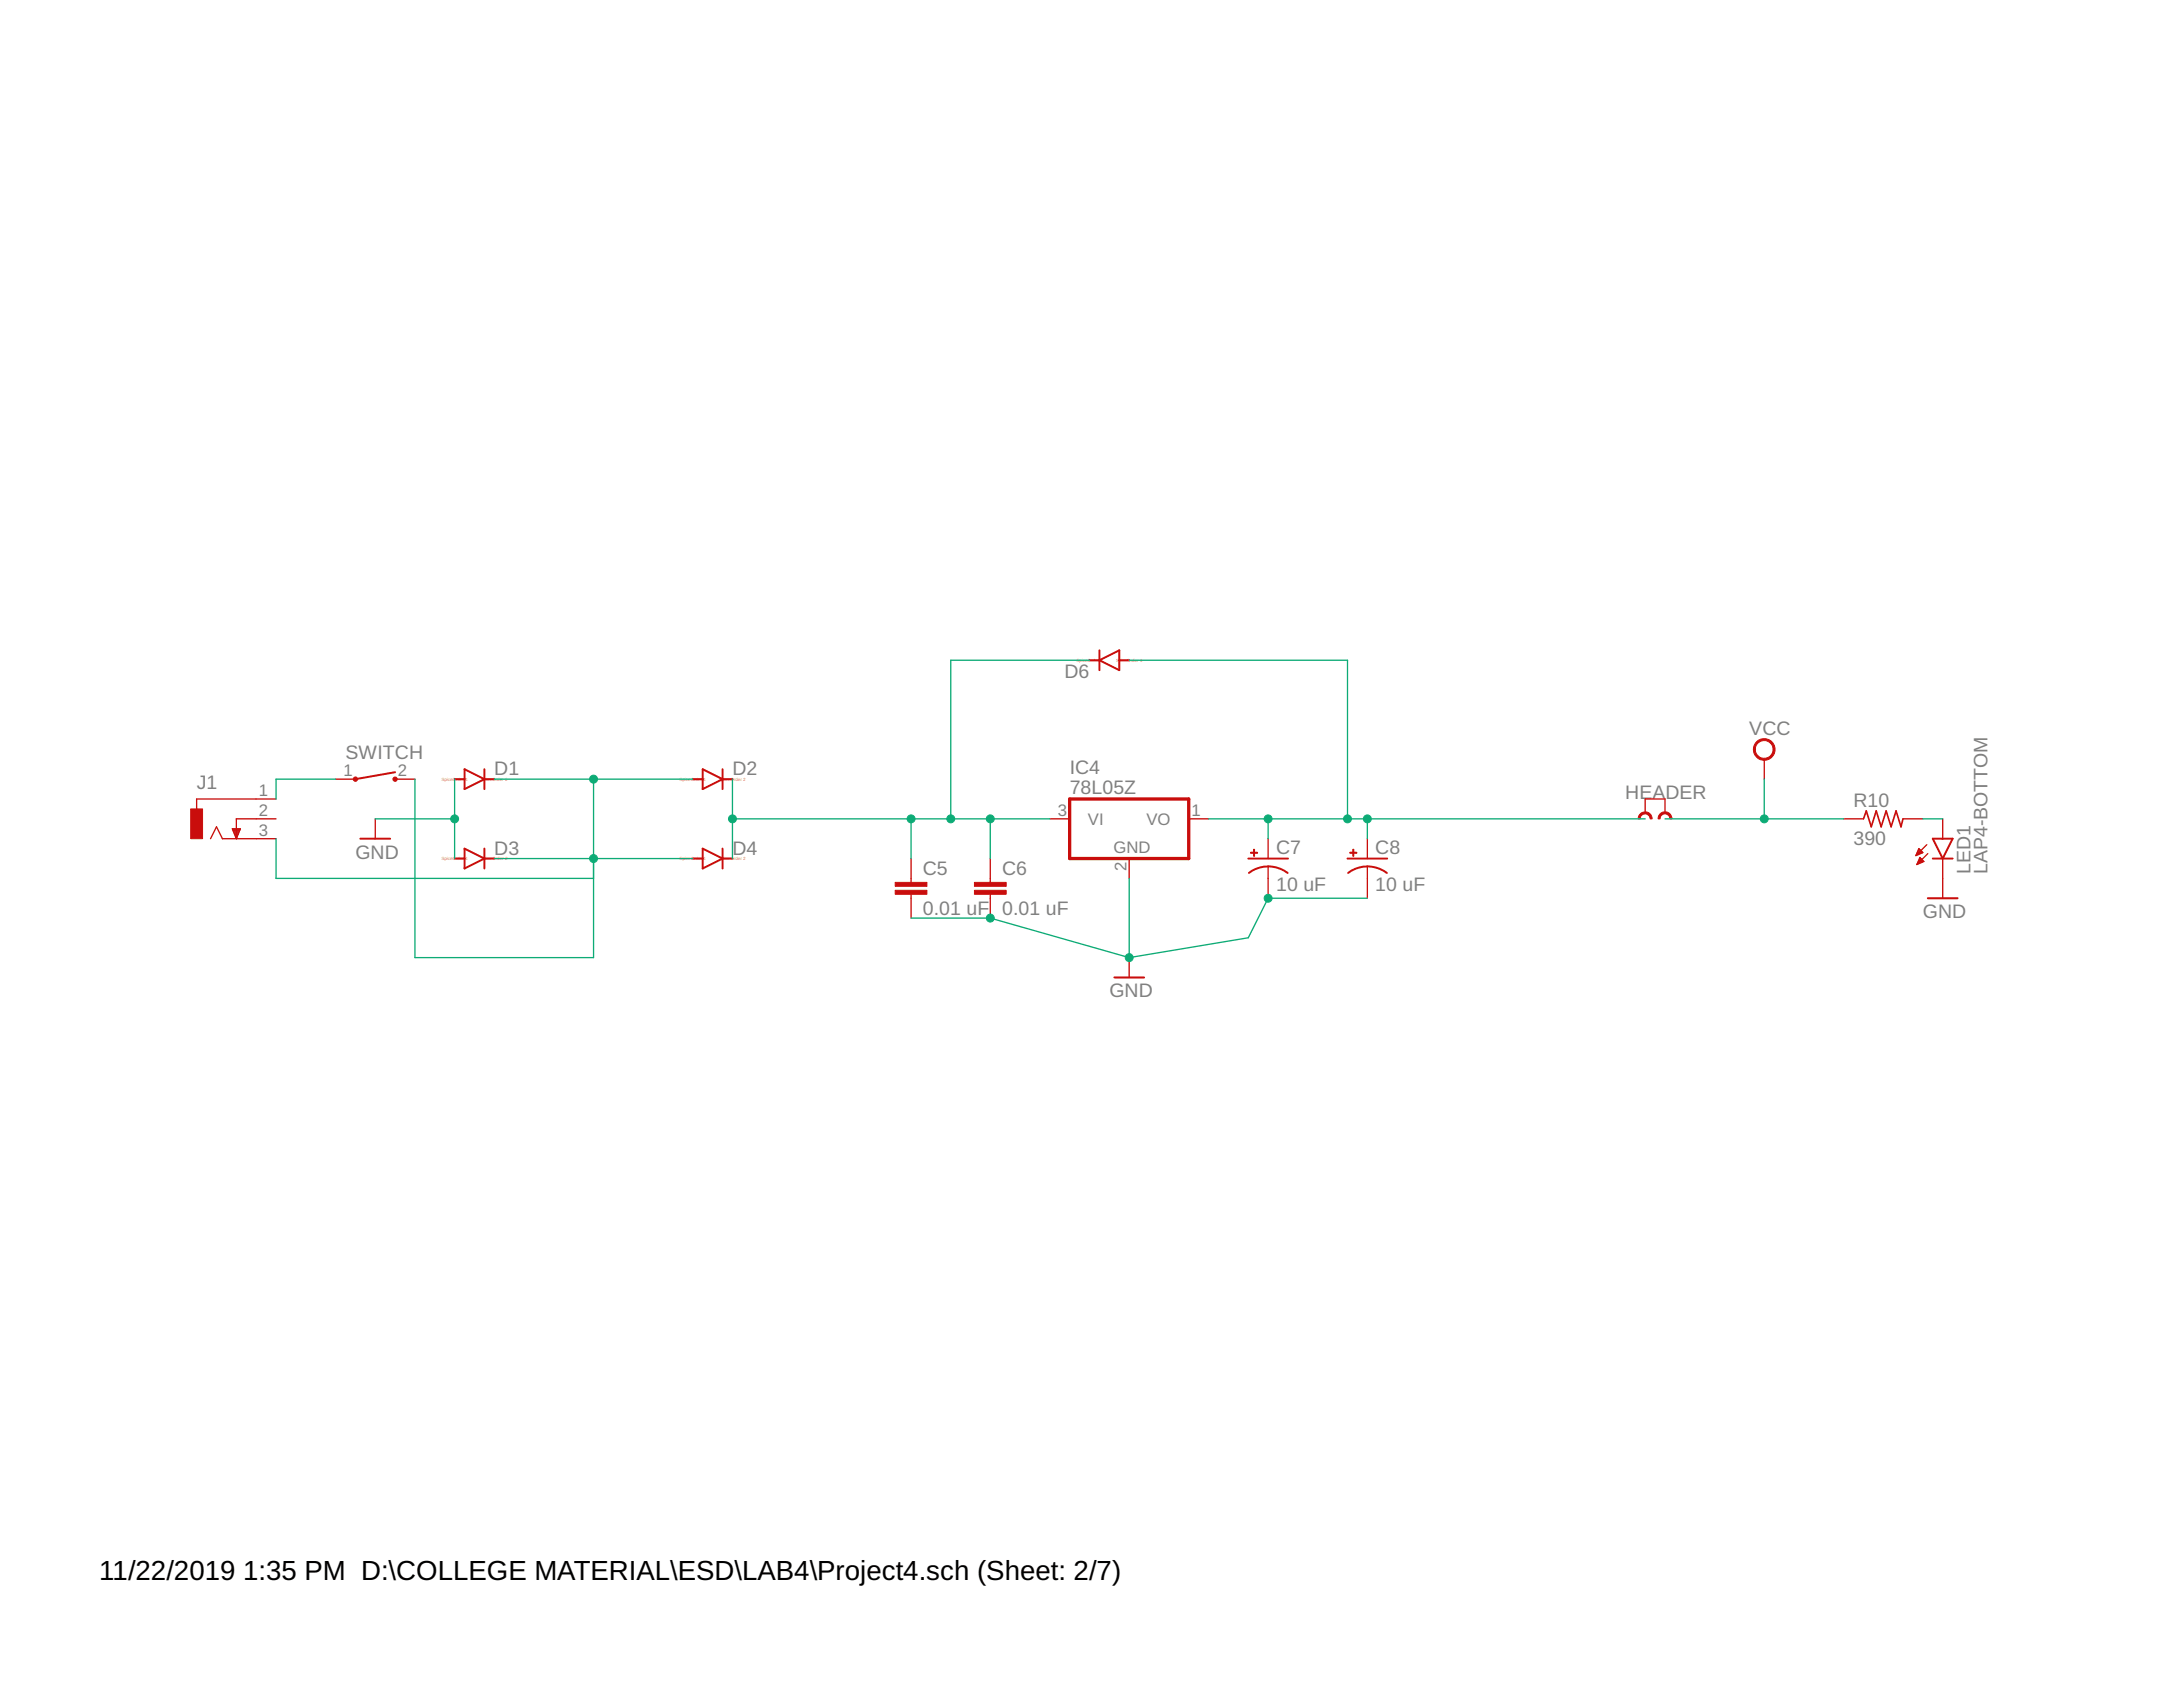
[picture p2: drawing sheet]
<svg xmlns="http://www.w3.org/2000/svg" width="279mm" height="216mm" viewBox="0 0 279 216" stroke-linecap="round" stroke-linejoin="round" font-family="sans-serif">
<defs><g id="words">
<g font-size="3.5">
<text x="12.7" y="202.2">11/22/2019</text>
<text x="31.1" y="202.2">1:35 PM D:\COLLEGE MATERIAL\ESD\LAB4\Project4.sch (Sheet: 2/7)</text>
</g>
<g font-size="2.5" fill="#808080">
<text x="136.3" y="86.8">D6</text>
<text x="223.9" y="94">VCC</text>
<text x="25.2" y="101">J1</text>
<text x="44.2" y="97.2">SWITCH</text>
<text x="63.3" y="99.2">D1</text>
<text x="93.7" y="99.2">D2</text>
<text x="136.9" y="101.6">78L05Z</text>
<text x="136.9" y="99.1">IC4</text>
<text x="208" y="102.3">HEADER</text>
<text x="237.2" y="103.3">R10</text>
<text x="45.5" y="109.9">GND</text>
<text x="63.3" y="109.4">D3</text>
<text x="93.7" y="109.4">D4</text>
<text x="118.1" y="112">C5</text>
<text x="128.3" y="112">C6</text>
<text x="163.3" y="109.2">C7</text>
<text x="176" y="109.2">C8</text>
<text x="237.2" y="108.1">390</text>
<text x="252.2" y="111.9" transform="rotate(-90 252.2 111.9)">LED1</text>
<text x="254.4" y="111.9" transform="rotate(-90 254.4 111.9)">LAP4-BOTTOM</text>
<text x="118.1" y="117.1">0.01 uF</text>
<text x="128.3" y="117.1">0.01 uF</text>
<text x="163.3" y="114.1">10 uF</text>
<text x="176" y="114.1">10 uF</text>
<text x="246.1" y="117.5">GND</text>
<text x="142" y="127.6">GND</text>
</g>
<g font-size="2.1" fill="#808080">
<text x="33.1" y="101.9">1</text>
<text x="44" y="99.4">1</text>
<text x="50.9" y="99.4">2</text>
<text x="33.1" y="104.4">2</text>
<text x="33.1" y="107">3</text>
<text x="135.4" y="104.4">3</text>
<text x="139.3" y="105.6">VI</text>
<text x="146.7" y="105.6">VO</text>
<text x="152.5" y="104.4">1</text>
<text x="142.5" y="109.1">GND</text>
<text x="144.2" y="111.4" transform="rotate(-90 144.2 111.4)">2</text>
</g>
<g font-size=".6" fill="#ffba08">
<text x="137.8" y="84.7">SpiceOrder 2</text>
<text x="142.8" y="84.7">SpiceOrder 1</text>
<text x="56.5" y="99.9">SpiceOrder 1</text>
<text x="61.6" y="99.9">SpiceOrder 2</text>
<text x="87" y="99.9">SpiceOrder 1</text>
<text x="92" y="99.9">SpiceOrder 2</text>
<text x="56.5" y="110.1">SpiceOrder 1</text>
<text x="61.6" y="110.1">SpiceOrder 2</text>
<text x="87" y="110.1">SpiceOrder 1</text>
<text x="92" y="110.1">SpiceOrder 2</text>
</g>
</g></defs>
<g fill="none" stroke="#c90d0c" stroke-width=".25">
<path d="M50.6 98.8l-5.1 .9M58.2 99.7h1.3M59.5 98.4l2.5 1.3-2.5 1.3zM62 98.4v2.6M62 99.7h1.3M88.7 99.7h1.2M89.9 98.4l2.6 1.3-2.6 1.3zM92.5 99.7h1.2M92.5 98.4v2.6M139.4 84.5h1.3M140.7 84.5l2.6-1.3v2.6zM140.7 83.2v2.6"/>
<path d="M143.3 84.5h1.2M46.1 107.3h3.8M58.2 109.9h1.3M59.5 108.6l2.5 1.3-2.5 1.2zM62 108.6v2.5M62 109.9h1.3M88.7 109.9h1.2M89.9 108.6l2.6 1.3-2.6 1.2zM92.5 108.6v2.5M92.5 109.9h1.2M159.8 109.9h5M162.3 110.9a4.3 4.3 0 0 1 2.5 .8"/>
<path d="M162.3 110.9a3.9 3.9 0 0 0-2.4 .8M172.5 109.9h5M175 110.9a4.3 4.3 0 0 1 2.5 .8M175 110.9a3.9 3.9 0 0 0-2.4 .8M246.7 115h3.8M247.4 109.9h2.5M247.4 107.3h2.5l-1.3 2.6zM142.6 125.1h3.8"/>
</g>
<g fill="none" stroke="#c90d0c" stroke-width=".17">
<path d="M42.9 99.7h2.6M50.6 99.7h2.5M225.8 97.2v2.5M26.9 107.3l.8-1.5 .8 1.5h6.8M29.7 106.1h1.1l-.6 1.2zM29.8 106.1h.9M29.8 106.3h.9M29.9 106.4h.7M29.9 106.5h.7M30 106.6h.5M30 106.7h.5M30.1 106.8h.3"/>
<path d="M30.1 107h.3M30.2 107.1h.2M30.2 107.2h.1M35.3 102.3h-10.1v1.2M35.3 104.8h-5.1v2.5M48 104.8v2.5M116.6 109.9v3M116.6 114.4v3.1M126.7 109.9v3M126.7 114.4v3.1M134.4 104.8h2.5M144.5 109.9v2.5"/>
<path d="M152.1 104.8h2.6M162.3 107.3v2.6M162.3 110.9v4.1M175 107.3v2.6M175 110.9v4.1M210.6 104v-1.7h2.5v1.7M236 104.8h2.5M243.6 104.8h2.5M245.3 109.4h.2M245.3 109.3h.4M245.4 109.1h.6M245.4 110.6h.1"/>
<path d="M245.4 109h.6M245.4 110.5h.3M245.5 108.9h.4M245.5 110.3h.5M245.5 108.8h.3M245.5 110.2h.7M245.6 108.7h.1M245.6 110.1h.5M245.6 108.6l.5 .5-.9 .4zM245.6 110h.4M245.7 109.9h.2M245.7 109.7l-.4 .9"/>
<path d="M245.7 109.7l.5 .6-.9 .3M245.7 109.7h.1M246.6 108.1l-1.4 1.4M246.7 109.2l-1.4 1.4M248.6 104.8v2.5M248.6 109.9v5.1M144.5 122.6v2.5"/>
</g>
<g fill="#c90d0c" stroke="#c90d0c" stroke-width=".13">
<path d="M24.4 103.5h1.5v3.8h-1.5z"/>
<path d="M114.6 112.9h4v.5h-4z"/>
<path d="M114.6 113.9h4v.5h-4z"/>
<path d="M124.7 112.9h4.1v.5h-4.1z"/>
<path d="M124.7 113.9h4.1v.5h-4.1z"/>
<path d="M160.1 109.1h.9v.1h-.9z"/>
<path d="M160.4 108.7h.2v.9h-.2z"/>
<path d="M172.8 109.1h.9v.1h-.9z"/>
<path d="M173.1 108.7h.2v.9h-.2z"/>
</g>
<g fill="#c90d0c" stroke="#c90d0c" stroke-width=".13">
<path d="M209.9 104.2a.89 .89 0 0 1 1-.3 .89 .89 0 0 1 .6 .9h-.3a.63 .63 0 0 0-.6-.6 .63 .63 0 0 0-.7 .6h-.2v-.4z" fill-rule="evenodd"/>
<path d="M212.4 104.2a.89 .89 0 0 1 1-.3 .89 .89 0 0 1 .6 .9h-.3a.63 .63 0 0 0-.6-.6 .63 .63 0 0 0-.6 .6h-.3l.1-.4z" fill-rule="evenodd"/>
<path d="M224.8 95a1.4 1.4 0 0 1 2.2 .2 1.4 1.4 0 0 1-.8 2.1 1.4 1.4 0 0 1-1.8-1.4h.3a1.15 1.15 0 0 1 1.5-1 1.15 1.15 0 0 1 .5 1.8 1.15 1.15 0 0 1-1.9-.2l-.1-.6h-.3l.2-.7z" fill-rule="evenodd"/>
<circle cx="45.5" cy="99.7" r=".28"/>
<circle cx="50.6" cy="99.7" r=".28"/>
</g>
<path d="M136.9 102.3h15.2v7.6h-15.2z" fill="none" stroke="#c90d0c" stroke-width=".42"/>
<path d="M238.5 104.8l.4-1 .6 2 .6-2 .7 2 .6-2 .6 2 .7-2 .6 2 .3-1" fill="none" stroke="#c90d0c" stroke-width=".21"/>
<g fill="none" stroke="#0dab76" stroke-width=".17">
<path d="M42.9 99.7h-7.6v2.6M53.1 99.7v22.9h22.9v-22.9M58.2 99.7v10.2M63.3 99.7h25.4M93.7 99.7v10.2M139.4 84.5h-17.7v20.3M144.5 84.5h28v20.3M225.8 99.7v5.1M35.3 107.3v5.1h40.7M48 104.8h10.2M63.3 109.9h25.4M93.7 104.8h40.7"/>
<path d="M116.6 104.8v5.1M116.6 117.5h10.1l17.8 5.1M126.7 104.8v5.1M144.5 112.4v10.2M154.7 104.8h55.9M162.3 104.8v2.5M175 115h-12.7l-2.5 5-15.3 2.6M175 104.8v2.5M213.1 104.8h22.9M246.1 104.8h2.5"/>
</g>
<g fill="#0dab76" stroke="#0dab76" stroke-width=".13">
<circle cx="93.7" cy="104.8" r=".51"/>
<circle cx="116.6" cy="104.8" r=".51"/>
<circle cx="126.7" cy="104.8" r=".51"/>
<circle cx="121.7" cy="104.8" r=".51"/>
<circle cx="76" cy="99.7" r=".51"/>
<circle cx="76" cy="109.9" r=".51"/>
<circle cx="58.2" cy="104.8" r=".51"/>
<circle cx="126.7" cy="117.5" r=".51"/>
<circle cx="162.3" cy="115" r=".51"/>
<circle cx="144.5" cy="122.6" r=".51"/>
<circle cx="162.3" cy="104.8" r=".51"/>
<circle cx="172.5" cy="104.8" r=".51"/>
<circle cx="175" cy="104.8" r=".51"/>
<circle cx="225.8" cy="104.8" r=".51"/>
</g>
<use href="#words"/>
</svg>
